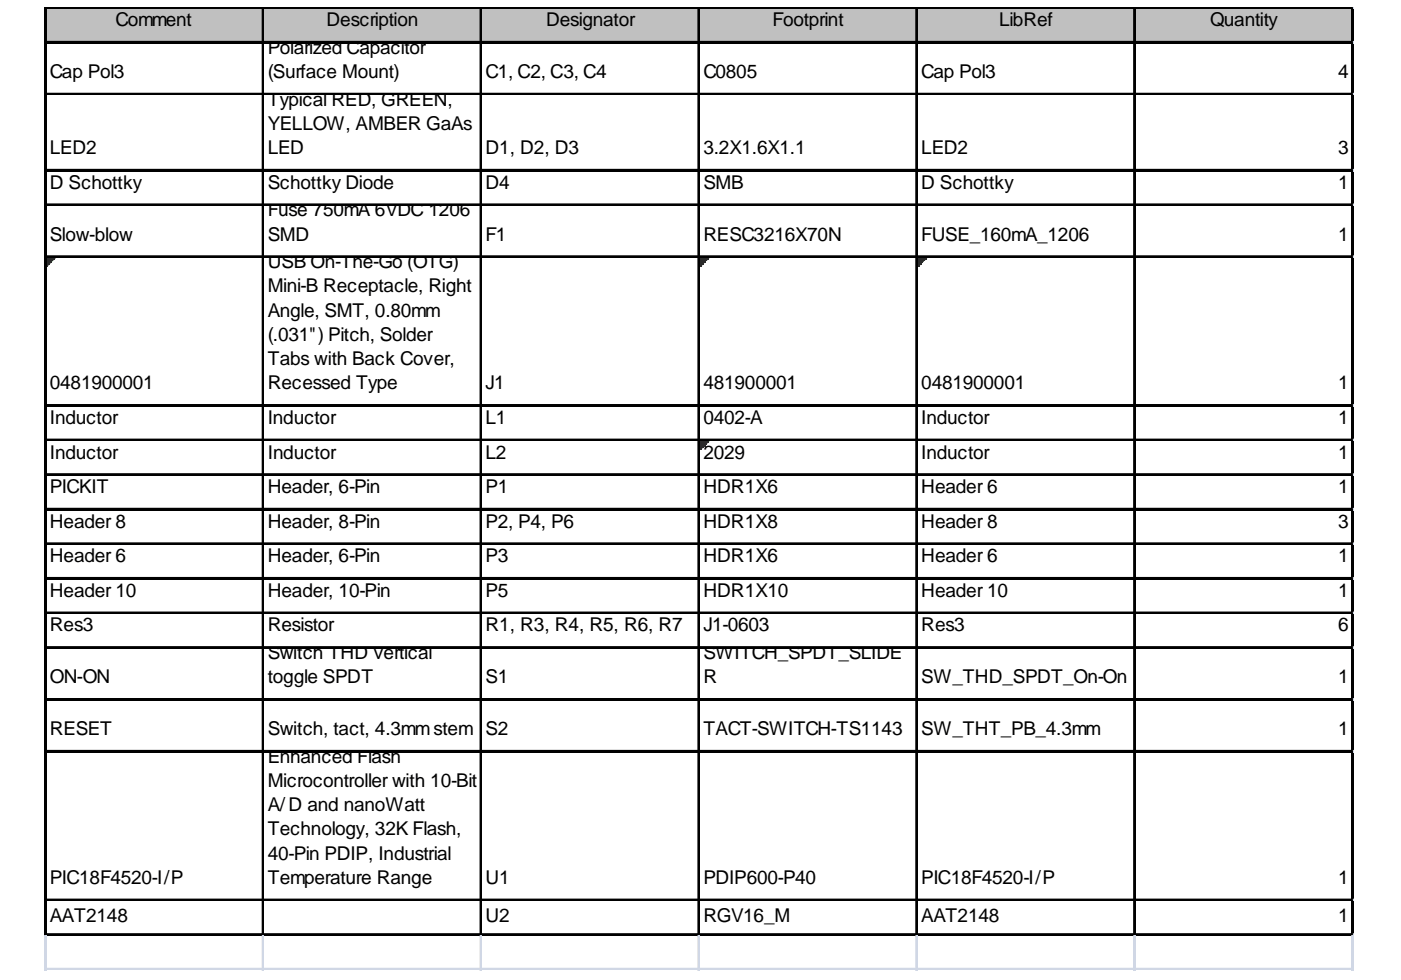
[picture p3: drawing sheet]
<svg xmlns="http://www.w3.org/2000/svg" width="289mm" height="202mm" viewBox="0 0 289 202" stroke-linecap="round" stroke-linejoin="round" font-family="sans-serif">
<defs><g id="words">
<g font-size="3.9">
<text x="23.8" y="5.4">Comment</text>
<text x="67.3" y="5.4">Description</text>
<text x="112.6" y="5.4">Designator</text>
<text x="159.3" y="5.4">Footprint</text>
<text x="206" y="5.4">LibRef</text>
<text x="249.6" y="5.4">Quantity</text>
<text x="55.2" y="11.1">Polarized Capacitor</text>
<text x="10.3" y="16.1">Cap Pol3</text>
<text x="55.2" y="16.1">(Surface Mount)</text>
<text x="100.1" y="16.1">C1, C2, C3, C4</text>
<text x="145.1" y="16.1">C0805</text>
<text x="190" y="16.1">Cap Pol3</text>
<text x="275.9" y="16.1">4</text>
<text x="55.2" y="21.8">Typical RED, GREEN,</text>
<text x="55.2" y="26.8">YELLOW, AMBER GaAs</text>
<text x="10.3" y="31.8">LED2</text>
<text x="55.2" y="31.8">LED</text>
<text x="100.1" y="31.8">D1, D2, D3</text>
<text x="145.1" y="31.8">3.2X1.6X1.1</text>
<text x="190" y="31.8">LED2</text>
<text x="275.9" y="31.8">3</text>
<text x="10.3" y="38.9">D Schottky</text>
<text x="55.2" y="38.9">Schottky Diode</text>
<text x="100.1" y="38.9">D4</text>
<text x="145.1" y="38.9">SMB</text>
<text x="190" y="38.9">D Schottky</text>
<text x="275.9" y="38.9">1</text>
<text x="55.2" y="44.6">Fuse 750mA 6VDC 1206</text>
<text x="10.3" y="49.6">Slow-blow</text>
<text x="55.2" y="49.6">SMD</text>
<text x="100.1" y="49.6">F1</text>
<text x="145.1" y="49.6">RESC3216X70N</text>
<text x="190" y="49.6">FUSE_160mA_1206</text>
<text x="275.9" y="49.6">1</text>
<text x="55.2" y="55.3">USB On-The-Go (OTG)</text>
<text x="55.2" y="60.3">Mini-B Receptacle, Right</text>
<text x="55.2" y="65.3">Angle, SMT, 0.80mm</text>
<text x="55.2" y="70.3">(.031&quot;) Pitch, Solder</text>
<text x="55.2" y="75.3">Tabs with Back Cover,</text>
<text x="10.3" y="80.3">0481900001</text>
<text x="55.2" y="80.3">Recessed Type</text>
<text x="100.1" y="80.3">J1</text>
<text x="145.1" y="80.3">481900001</text>
<text x="190" y="80.3">0481900001</text>
<text x="275.9" y="80.3">1</text>
<text x="10.3" y="87.4">Inductor</text>
<text x="55.2" y="87.4">Inductor</text>
<text x="100.1" y="87.4">L1</text>
<text x="145.1" y="87.4">0402-A</text>
<text x="190" y="87.4">Inductor</text>
<text x="275.9" y="87.4">1</text>
<text x="10.3" y="94.6">Inductor</text>
<text x="55.2" y="94.6">Inductor</text>
<text x="100.1" y="94.6">L2</text>
<text x="145.1" y="94.6">2029</text>
<text x="190" y="94.6">Inductor</text>
<text x="275.9" y="94.6">1</text>
<text x="10.3" y="101.7">PICKIT</text>
<text x="55.2" y="101.7">Header, 6-Pin</text>
<text x="100.1" y="101.7">P1</text>
<text x="145.1" y="101.7">HDR1X6</text>
<text x="190" y="101.7">Header 6</text>
<text x="275.9" y="101.7">1</text>
<text x="10.3" y="108.8">Header 8</text>
<text x="55.2" y="108.8">Header, 8-Pin</text>
<text x="100.1" y="108.8">P2, P4, P6</text>
<text x="145.1" y="108.8">HDR1X8</text>
<text x="190" y="108.8">Header 8</text>
<text x="275.9" y="108.8">3</text>
<text x="10.3" y="116">Header 6</text>
<text x="55.2" y="116">Header, 6-Pin</text>
<text x="100.1" y="116">P3</text>
<text x="145.1" y="116">HDR1X6</text>
<text x="190" y="116">Header 6</text>
<text x="275.9" y="116">1</text>
<text x="10.3" y="123.1">Header 10</text>
<text x="55.2" y="123.1">Header, 10-Pin</text>
<text x="100.1" y="123.1">P5</text>
<text x="145.1" y="123.1">HDR1X10</text>
<text x="190" y="123.1">Header 10</text>
<text x="275.9" y="123.1">1</text>
<text x="10.3" y="130.2">Res3</text>
<text x="55.2" y="130.2">Resistor</text>
<text x="100.1" y="130.2">R1, R3, R4, R5, R6, R7</text>
<text x="145.1" y="130.2">J1-0603</text>
<text x="190" y="130.2">Res3</text>
<text x="275.9" y="130.2">6</text>
<text x="55.2" y="136">Switch THD vertical</text>
<text x="145.1" y="136">SWITCH_SPDT_SLIDE</text>
<text x="10.3" y="140.9">ON-ON</text>
<text x="55.2" y="140.9">toggle SPDT</text>
<text x="100.1" y="140.9">S1</text>
<text x="145.1" y="140.9">R</text>
<text x="190" y="140.9">SW_THD_SPDT_On-On</text>
<text x="275.9" y="140.9">1</text>
<text x="10.3" y="151.6">RESET</text>
<text x="55.2" y="151.6">Switch, tact, 4.3mmstem</text>
<text x="100.1" y="151.6">S2</text>
<text x="145.1" y="151.6">TACT-SWITCH-TS1143</text>
<text x="190" y="151.6">SW_THT_PB_4.3mm</text>
<text x="275.9" y="151.6">1</text>
<text x="55.2" y="157.4">Enhanced Flash</text>
<text x="55.2" y="162.3">Microcontroller with 10-Bit</text>
<text x="55.2" y="167.3">A/D and nanoWatt</text>
<text x="55.2" y="172.3">Technology, 32K Flash,</text>
<text x="55.2" y="177.3">40-Pin PDIP, Industrial</text>
<text x="10.3" y="182.3">PIC18F4520-I/P</text>
<text x="55.2" y="182.3">Temperature Range</text>
<text x="100.1" y="182.3">U1</text>
<text x="145.1" y="182.3">PDIP600-P40</text>
<text x="190" y="182.3">PIC18F4520-I/P</text>
<text x="275.9" y="182.3">1</text>
<text x="10.3" y="190.2">AAT2148</text>
<text x="100.1" y="190.2">U2</text>
<text x="145.1" y="190.2">RGV16_M</text>
<text x="190" y="190.2">AAT2148</text>
<text x="275.9" y="190.2">1</text>
</g>
</g></defs>
<path d="M9.5 1.8h269.6v7.2h-269.6z" fill="#c0c0c0"/>
<path d="M9.6 53.2h1.8" fill="none" stroke="#008000" stroke-width=".36"/>
<path d="M9.6 53.2h1.8v.4h-1.8z" fill="#008000"/>
<path d="M9.6 53.6h1.4" fill="none" stroke="#008000" stroke-width=".36"/>
<path d="M9.6 53.6h1.4v.3h-1.4z" fill="#008000"/>
<path d="M9.6 53.9h1" fill="none" stroke="#008000" stroke-width=".36"/>
<path d="M9.6 53.9h1v.4h-1z" fill="#008000"/>
<path d="M9.6 54.3h.7" fill="none" stroke="#008000" stroke-width=".36"/>
<path d="M9.6 54.3h.7v.3h-.7z" fill="#008000"/>
<path d="M9.6 54.6h.3" fill="none" stroke="#008000" stroke-width=".36"/>
<path d="M9.6 54.6h.3v.4h-.3z" fill="#008000"/>
<path d="M144.4 53.2h1.7" fill="none" stroke="#008000" stroke-width=".36"/>
<path d="M144.4 53.2h1.7v.4h-1.7z" fill="#008000"/>
<path d="M144.4 53.6h1.4" fill="none" stroke="#008000" stroke-width=".36"/>
<path d="M144.4 53.6h1.4v.3h-1.4z" fill="#008000"/>
<path d="M144.4 53.9h1" fill="none" stroke="#008000" stroke-width=".36"/>
<path d="M144.4 53.9h1v.4h-1z" fill="#008000"/>
<path d="M144.4 54.3h.7" fill="none" stroke="#008000" stroke-width=".36"/>
<path d="M144.4 54.3h.7v.3h-.7z" fill="#008000"/>
<path d="M144.4 54.6h.3" fill="none" stroke="#008000" stroke-width=".36"/>
<path d="M144.4 54.6h.3v.4h-.3z" fill="#008000"/>
<path d="M189.3 53.2h1.8" fill="none" stroke="#008000" stroke-width=".36"/>
<path d="M189.3 53.2h1.8v.4h-1.8z" fill="#008000"/>
<path d="M189.3 53.6h1.4" fill="none" stroke="#008000" stroke-width=".36"/>
<path d="M189.3 53.6h1.4v.3h-1.4z" fill="#008000"/>
<path d="M189.3 53.9h1.1" fill="none" stroke="#008000" stroke-width=".36"/>
<path d="M189.3 53.9h1.1v.4h-1.1z" fill="#008000"/>
<path d="M189.3 54.3h.7" fill="none" stroke="#008000" stroke-width=".36"/>
<path d="M189.3 54.3h.7v.3h-.7z" fill="#008000"/>
<path d="M189.3 54.6h.3" fill="none" stroke="#008000" stroke-width=".36"/>
<path d="M189.3 54.6h.3v.4h-.3z" fill="#008000"/>
<path d="M144.4 91h1.7" fill="none" stroke="#008000" stroke-width=".36"/>
<path d="M144.4 91h1.7v.4h-1.7z" fill="#008000"/>
<path d="M144.4 91.4h1.4" fill="none" stroke="#008000" stroke-width=".36"/>
<path d="M144.4 91.4h1.4v.3h-1.4z" fill="#008000"/>
<path d="M144.4 91.7h1" fill="none" stroke="#008000" stroke-width=".36"/>
<path d="M144.4 91.7h1v.4h-1z" fill="#008000"/>
<path d="M144.4 92.1h.7" fill="none" stroke="#008000" stroke-width=".36"/>
<path d="M144.4 92.1h.7v.3h-.7z" fill="#008000"/>
<path d="M144.4 92.4h.3" fill="none" stroke="#008000" stroke-width=".36"/>
<path d="M144.4 92.4h.3v.4h-.3z" fill="#008000"/>
<g fill="none" stroke="#000" stroke-width=".36">
<path d="M9.2 1.5v191.5M9.4 1.5v191.5M9.6 1.5h269.5M9.6 1.7h269.5M9.6 8.6h269.5M9.6 8.8h269.5M9.6 19.3h269.5M9.6 19.5h269.5M54.1 1.8v191.2M54.3 1.8v191.2M99.1 1.8v191.2M99.3 1.8v191.2"/>
<path d="M144 1.8v191.2M144.2 1.8v191.2M188.9 1.8v191.2M189.1 1.8v191.2M233.9 1.8v191.2M234 1.8v191.2M278.8 1.8v191.2M279 1.8v191.2M9.6 35h269.5M9.6 35.2h269.5M9.6 42.1h269.5M9.6 42.3h269.5"/>
<path d="M9.6 52.8h269.5M9.6 53h269.5M9.6 83.5h269.5M9.6 83.7h269.5M9.6 90.6h269.5M9.6 90.8h269.5M9.6 97.8h269.5M9.6 98h269.5M9.6 104.9h269.5M9.6 105.1h269.5M9.6 112h269.5M9.6 112.2h269.5"/>
<path d="M9.6 119.2h269.5M9.6 119.4h269.5M9.6 126.3h269.5M9.6 126.5h269.5M9.6 133.5h269.5M9.6 133.6h269.5M9.6 144.2h269.5M9.6 144.3h269.5M9.6 154.9h269.5M9.6 155h269.5M9.6 185.5h269.5M9.6 185.7h269.5"/>
<path d="M9.6 192.7h269.5M9.6 192.8h269.5"/>
</g>
<g fill="none" stroke="#d0d7e5" stroke-width=".36">
<path d="M279.1 1.5h.1M9.2 193v7.2M9.4 193v7.2M54.1 193v7.2M54.3 193v7.2M99.1 193v7.2M99.3 193v7.2M144 193v7.2M144.2 193v7.2M188.9 193v7.2M189.1 193v7.2M233.9 193v7.2"/>
<path d="M234 193v7.2M278.8 193v7.2M279 193v7.2"/>
</g>
<path d="M279.1 1.5l.1 .3z" fill="#d0d7e5"/>
<path d="M279.1 8.6h.1" fill="none" stroke="#d0d7e5" stroke-width=".36"/>
<path d="M279.1 8.6l.1 .4z" fill="#d0d7e5"/>
<path d="M279.1 19.3h.1" fill="none" stroke="#d0d7e5" stroke-width=".36"/>
<path d="M279.1 19.3l.1 .4z" fill="#d0d7e5"/>
<path d="M279.1 35h.1" fill="none" stroke="#d0d7e5" stroke-width=".36"/>
<path d="M279.1 35l.1 .4z" fill="#d0d7e5"/>
<path d="M279.1 42.1h.1" fill="none" stroke="#d0d7e5" stroke-width=".36"/>
<path d="M279.1 42.1l.1 .4z" fill="#d0d7e5"/>
<path d="M279.1 52.8h.1" fill="none" stroke="#d0d7e5" stroke-width=".36"/>
<path d="M279.1 52.8l.1 .4z" fill="#d0d7e5"/>
<path d="M279.1 83.5h.1" fill="none" stroke="#d0d7e5" stroke-width=".36"/>
<path d="M279.1 83.5l.1 .4z" fill="#d0d7e5"/>
<path d="M279.1 90.6h.1" fill="none" stroke="#d0d7e5" stroke-width=".36"/>
<path d="M279.1 90.6l.1 .4z" fill="#d0d7e5"/>
<path d="M279.1 97.8h.1" fill="none" stroke="#d0d7e5" stroke-width=".36"/>
<path d="M279.1 97.8l.1 .3z" fill="#d0d7e5"/>
<path d="M279.1 104.9h.1" fill="none" stroke="#d0d7e5" stroke-width=".36"/>
<path d="M279.1 104.9l.1 .4z" fill="#d0d7e5"/>
<path d="M279.1 112h.1" fill="none" stroke="#d0d7e5" stroke-width=".36"/>
<path d="M279.1 112l.1 .4z" fill="#d0d7e5"/>
<path d="M279.1 119.2h.1" fill="none" stroke="#d0d7e5" stroke-width=".36"/>
<path d="M279.1 119.2l.1 .3z" fill="#d0d7e5"/>
<path d="M279.1 126.3h.1" fill="none" stroke="#d0d7e5" stroke-width=".36"/>
<path d="M279.1 126.3l.1 .4z" fill="#d0d7e5"/>
<path d="M279.1 133.5h.1" fill="none" stroke="#d0d7e5" stroke-width=".36"/>
<path d="M279.1 133.5l.1 .3z" fill="#d0d7e5"/>
<path d="M279.1 144.2h.1" fill="none" stroke="#d0d7e5" stroke-width=".36"/>
<path d="M279.1 144.2l.1 .3z" fill="#d0d7e5"/>
<path d="M279.1 154.9h.1" fill="none" stroke="#d0d7e5" stroke-width=".36"/>
<path d="M279.1 154.9l.1 .3z" fill="#d0d7e5"/>
<path d="M279.1 185.5h.1" fill="none" stroke="#d0d7e5" stroke-width=".36"/>
<path d="M279.1 185.5l.1 .4z" fill="#d0d7e5"/>
<path d="M279.1 192.7h.1" fill="none" stroke="#d0d7e5" stroke-width=".36"/>
<path d="M279.1 192.7l.1 .3z" fill="#d0d7e5"/>
<path d="M9.2 199.8h270M9.2 200h270" fill="none" stroke="#d0d7e5" stroke-width=".36"/>
<use href="#words"/>
</svg>
